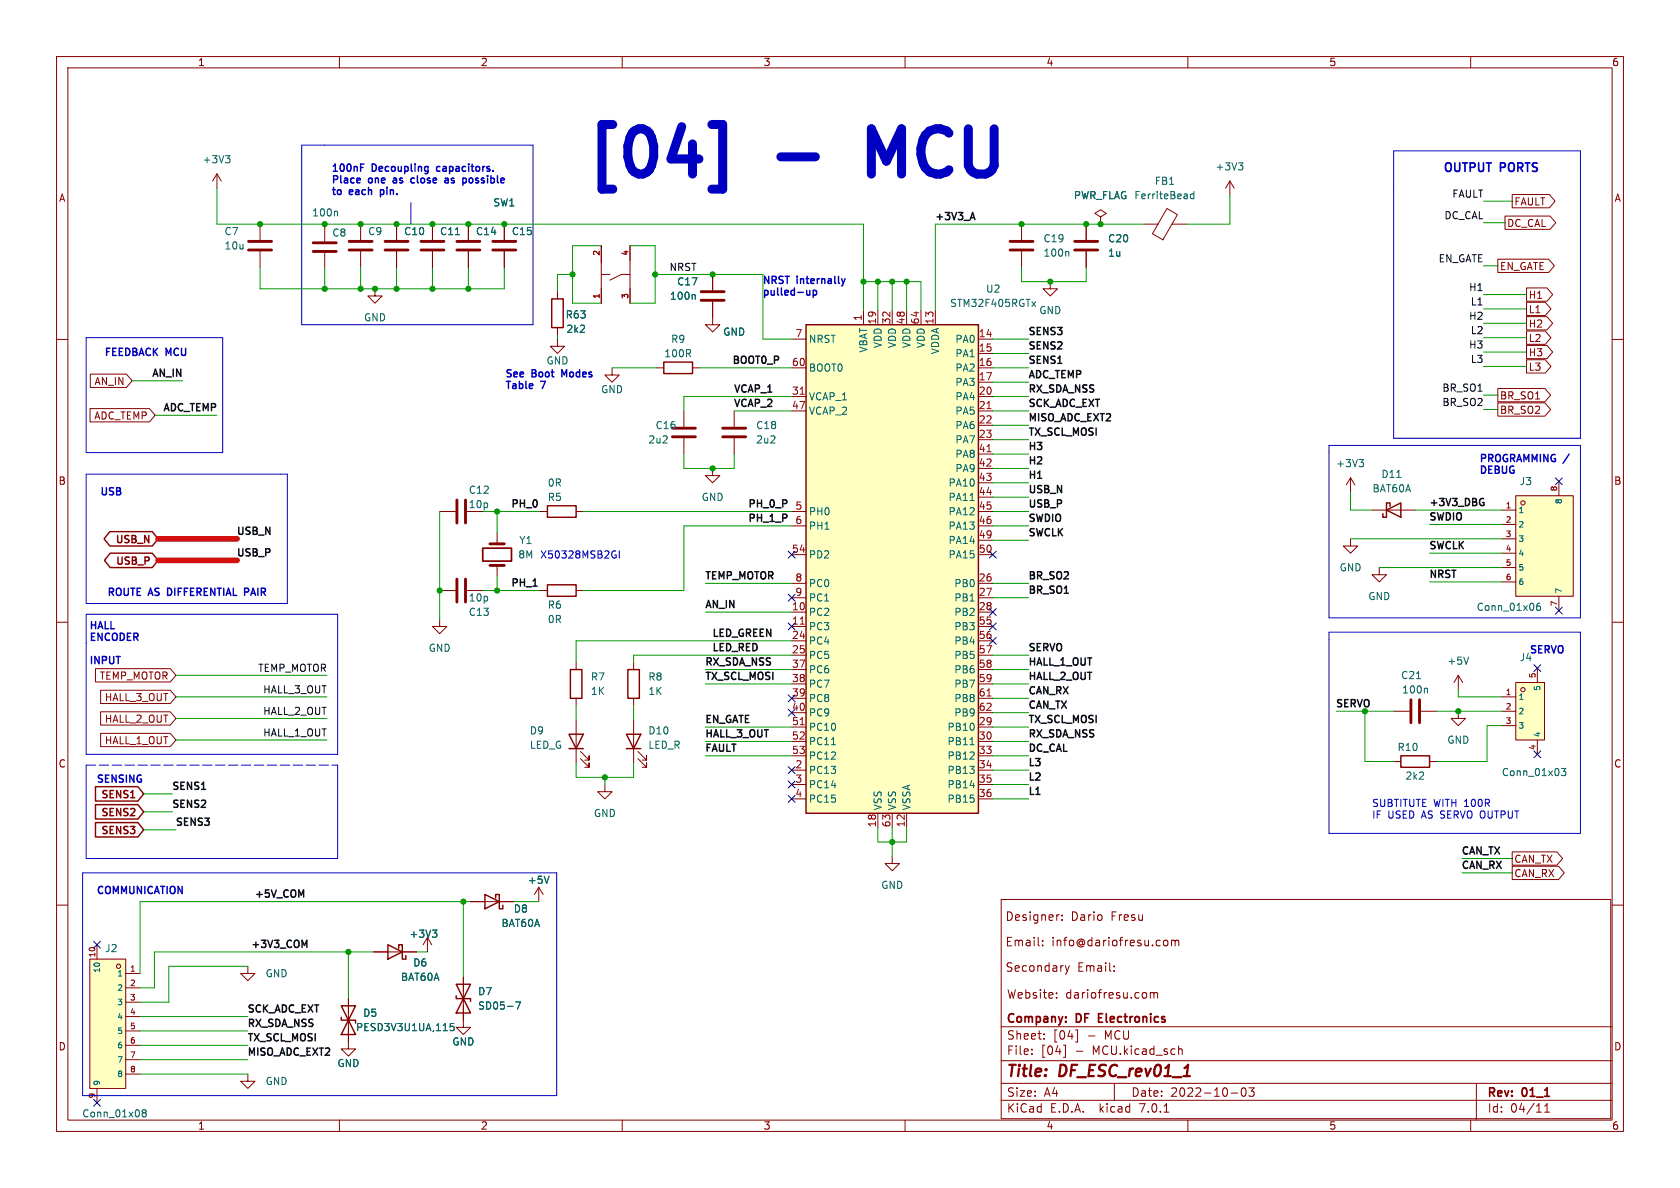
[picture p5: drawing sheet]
<svg xmlns="http://www.w3.org/2000/svg" width="297mm" height="210mm" viewBox="0 0 297 210" stroke-linecap="round" stroke-linejoin="round" font-family="sans-serif">
<defs><g id="words">
<g font-size="11.1" fill="#0000c2">
<text x="104.1" y="31.8">[04]</text>
<text x="138.5" y="31.8">-</text>
<text x="156.9" y="31.8">MCU</text>
</g>
<g font-size="2.8" fill="#840000">
<text x="178" y="190.8">Title:</text>
<text x="187.4" y="190.8">DF_ESC_rev01_1</text>
</g>
<g font-size="2.1" fill="#0000c2">
<text x="255.3" y="30.5">OUTPUT</text>
<text x="265.4" y="30.5">PORTS</text>
</g>
<g font-size="2.1" fill="#840000">
<text x="177.8" y="167.4">Email:</text>
<text x="177.8" y="162.9">Designer:</text>
<text x="185.9" y="167.4">info@dariofresu.com</text>
<text x="189.3" y="162.9">Dario</text>
<text x="196.4" y="162.9">Fresu</text>
<text x="177.8" y="171.9">Secondary</text>
<text x="190.5" y="171.9">Email:</text>
<text x="178" y="176.7">Website:</text>
<text x="188.4" y="176.7">dariofresu.com</text>
<text x="178" y="183.9">Sheet:</text>
<text x="178" y="181.1">Company:</text>
<text x="186.2" y="183.9">[04]</text>
<text x="190.4" y="181.1">DF</text>
<text x="194.8" y="181.1">Electronics</text>
<text x="195.3" y="183.9">MCU</text>
<text x="178" y="186.6">File:</text>
<text x="184" y="186.6">[04]</text>
<text x="193.2" y="186.6">MCU.kicad_sch</text>
<text x="178" y="196.8">KiCad</text>
<text x="178" y="194">Size:</text>
<text x="184.6" y="194">A4</text>
<text x="185.7" y="196.8">E.D.A.</text>
<text x="194.4" y="196.8">kicad</text>
<text x="200" y="194">Date:</text>
<text x="201.5" y="196.8">7.0.1</text>
<text x="206.9" y="194">2022-10-03</text>
<text x="263" y="194.2">Rev:</text>
<text x="263" y="196.8">Id:</text>
<text x="267" y="196.8">04/11</text>
<text x="269.2" y="194.2">01_1</text>
</g>
<g font-size="1.8" fill="#840000">
<text x="35" y="11.8">1</text>
<text x="85" y="11.8">2</text>
<text x="135" y="11.8">3</text>
<text x="185" y="11.8">4</text>
<text x="235" y="11.8">5</text>
<text x="285" y="11.8">6</text>
<text x="10.4" y="35.8">A</text>
<text x="285.4" y="35.8">A</text>
<text x="266.4" y="40.3">DC_CAL</text>
<text x="267.7" y="36.5">FAULT</text>
<text x="265.2" y="47.9">EN_GATE</text>
<text x="270.3" y="53">H1</text>
<text x="270.3" y="58.1">H2</text>
<text x="270.3" y="55.5">L1</text>
<text x="270.3" y="60.6">L2</text>
<text x="270.3" y="65.7">L3</text>
<text x="270.3" y="63.1">H3</text>
<text x="16.6" y="68.2">AN_IN</text>
<text x="265.2" y="70.8">BR_SO1</text>
<text x="16.5" y="74.3">ADC_TEMP</text>
<text x="265.2" y="73.3">BR_SO2</text>
<text x="10.3" y="85.8">B</text>
<text x="285.3" y="85.8">B</text>
<text x="20.1" y="96.3">USB_N</text>
<text x="20.2" y="100.1">USB_P</text>
<text x="17.5" y="120.3">TEMP_MOTOR</text>
<text x="18.4" y="124.1">HALL_3_OUT</text>
<text x="18.4" y="131.7">HALL_1_OUT</text>
<text x="18.4" y="127.9">HALL_2_OUT</text>
<text x="10.3" y="135.8">C</text>
<text x="285.3" y="135.8">C</text>
<text x="17.6" y="141.4">SENS1</text>
<text x="17.6" y="144.6">SENS2</text>
<text x="17.6" y="147.7">SENS3</text>
<text x="267.7" y="155.2">CAN_RX</text>
<text x="267.7" y="152.7">CAN_TX</text>
<text x="10.3" y="185.8">D</text>
<text x="285.3" y="185.8">D</text>
<text x="35" y="199.8">1</text>
<text x="85" y="199.8">2</text>
<text x="135" y="199.8">3</text>
<text x="185" y="199.8">4</text>
<text x="235" y="199.8">5</text>
<text x="285" y="199.8">6</text>
</g>
<g font-size="1.8" fill="#006464">
<text x="35.8" y="29">+3V3</text>
<text x="189.8" y="35.4">PWR_FLAG FerriteBead</text>
<text x="189.8" y="35.4">PWR_FLAG</text>
<text x="204.1" y="32.8">FB1</text>
<text x="214.8" y="30.3">+3V3</text>
<text x="39.6" y="41.7">C7</text>
<text x="55.1" y="38.4">100n</text>
<text x="58.7" y="42">C8</text>
<text x="65" y="41.7">C9</text>
<text x="71.4" y="41.7">C10</text>
<text x="77.7" y="41.7">C11</text>
<text x="84.1" y="41.7">C14</text>
<text x="87.2" y="36.6">SW1</text>
<text x="90.4" y="41.7">C15</text>
<text x="39.6" y="44.3">10u</text>
<text x="184.4" y="43">C19</text>
<text x="184.4" y="45.5">100n</text>
<text x="195.8" y="43">C20</text>
<text x="195.8" y="45.5">1u</text>
<text x="118.4" y="53.1">100n</text>
<text x="119.6" y="50.6">C17</text>
<text x="174.3" y="51.9">U2</text>
<text x="64.3" y="57">GND</text>
<text x="99.9" y="56.5">R63</text>
<text x="100.1" y="59">2k2</text>
<text x="127.8" y="59.5">GND</text>
<text x="167.9" y="54.4">STM32F405RGTx</text>
<text x="183.7" y="55.7">GND</text>
<text x="96.6" y="64.6">GND</text>
<text x="117.4" y="63.3">100R</text>
<text x="118.6" y="60.8">R9</text>
<text x="143" y="65.8">BOOT0</text>
<text x="143" y="60.8">NRST</text>
<text x="153.5" y="62.5" transform="rotate(-90 153.5 62.5)">VBAT</text>
<text x="156" y="61.7" transform="rotate(-90 156 61.7)">VDD</text>
<text x="158.6" y="61.7" transform="rotate(-90 158.6 61.7)">VDD</text>
<text x="161.1" y="61.7" transform="rotate(-90 161.1 61.7)">VDD</text>
<text x="163.6" y="61.7" transform="rotate(-90 163.6 61.7)">VDD</text>
<text x="166.2" y="62.8" transform="rotate(-90 166.2 62.8)">VDDA</text>
<text x="168.8" y="60.8">PA0</text>
<text x="168.8" y="63.3">PA1</text>
<text x="168.8" y="65.8">PA2</text>
<text x="106.2" y="69.7">GND</text>
<text x="143" y="70.9">VCAP_1</text>
<text x="168.8" y="68.4">PA3</text>
<text x="168.8" y="70.9">PA4</text>
<text x="115.8" y="76">C16</text>
<text x="133.6" y="76">C18</text>
<text x="143" y="73.5">VCAP_2</text>
<text x="168.8" y="73.5">PA5</text>
<text x="168.8" y="76">PA6</text>
<text x="114.6" y="78.5">2u2</text>
<text x="133.6" y="78.5">2u2</text>
<text x="168.8" y="78.5">PA7</text>
<text x="168.8" y="81.1">PA8</text>
<text x="168.8" y="83.6">PA9</text>
<text x="236.2" y="82.7">+3V3</text>
<text x="82.8" y="87.4">C12</text>
<text x="82.8" y="90">10p</text>
<text x="96.8" y="88.7">R5</text>
<text x="96.8" y="86.2">0R</text>
<text x="124" y="88.7">GND</text>
<text x="167.6" y="86.2">PA10</text>
<text x="167.6" y="88.7">PA11</text>
<text x="242.6" y="87.2">BAT60A</text>
<text x="244.2" y="84.6">D11</text>
<text x="268.6" y="85.9">J3</text>
<text x="143" y="91.2">PH0</text>
<text x="143" y="93.8">PH1</text>
<text x="167.6" y="91.2">PA12</text>
<text x="167.6" y="93.8">PA13</text>
<text x="91.6" y="98.9">8M</text>
<text x="91.8" y="96.3">Y1</text>
<text x="143" y="98.9">PD2</text>
<text x="167.6" y="96.3">PA14</text>
<text x="167.6" y="98.9">PA15</text>
<text x="236.8" y="101.2">GND</text>
<text x="82.8" y="106.5">10p</text>
<text x="96.8" y="107.8">R6</text>
<text x="143" y="103.9">PC0</text>
<text x="143" y="106.5">PC1</text>
<text x="168.6" y="103.9">PB0</text>
<text x="168.6" y="106.5">PB1</text>
<text x="241.8" y="106.2">GND</text>
<text x="82.8" y="109">C13</text>
<text x="96.8" y="110.3">0R</text>
<text x="143" y="109">PC2</text>
<text x="143" y="111.6">PC3</text>
<text x="168.6" y="109">PB2</text>
<text x="168.6" y="111.6">PB3</text>
<text x="261" y="108.1">Conn_01x06</text>
<text x="75.7" y="115.4">GND</text>
<text x="143" y="114.1">PC4</text>
<text x="143" y="116.6">PC5</text>
<text x="143" y="119.2">PC6</text>
<text x="168.6" y="114.1">PB4</text>
<text x="168.6" y="116.6">PB5</text>
<text x="168.6" y="119.2">PB6</text>
<text x="255.8" y="117.7">+5V</text>
<text x="104.4" y="120.5">R7</text>
<text x="104.4" y="123">1K</text>
<text x="114.6" y="120.5">R8</text>
<text x="114.6" y="123">1K</text>
<text x="143" y="121.7">PC7</text>
<text x="143" y="124.3">PC8</text>
<text x="168.6" y="121.7">PB7</text>
<text x="168.6" y="124.3">PB8</text>
<text x="247.6" y="120.2">C21</text>
<text x="247.8" y="122.7">100n</text>
<text x="93.6" y="130">D9</text>
<text x="114.6" y="130">D10</text>
<text x="143" y="126.8">PC9</text>
<text x="143" y="129.3">PC10</text>
<text x="143" y="131.9">PC11</text>
<text x="167.4" y="129.3">PB10</text>
<text x="167.4" y="131.9">PB11</text>
<text x="168.6" y="126.8">PB9</text>
<text x="255.8" y="131.6">GND</text>
<text x="93.6" y="132.5">LED_G</text>
<text x="114.6" y="132.5">LED_R</text>
<text x="143" y="137">PC13</text>
<text x="143" y="134.4">PC12</text>
<text x="167.4" y="134.4">PB12</text>
<text x="167.4" y="137">PB13</text>
<text x="247" y="132.9">R10</text>
<text x="248.4" y="138">2k2</text>
<text x="265.4" y="137.4">Conn_01x03</text>
<text x="143" y="139.5">PC14</text>
<text x="143" y="142">PC15</text>
<text x="156" y="143.3" transform="rotate(-90 156 143.3)">VSS</text>
<text x="158.6" y="143.3" transform="rotate(-90 158.6 143.3)">VSS</text>
<text x="161.1" y="143.3" transform="rotate(-90 161.1 143.3)">VSSA</text>
<text x="167.4" y="139.5">PB14</text>
<text x="167.4" y="142">PB15</text>
<text x="104.9" y="144.6">GND</text>
<text x="90.8" y="161.5">D8</text>
<text x="93.3" y="156.4">+5V</text>
<text x="155.7" y="157.3">GND</text>
<text x="72.3" y="165.9">+3V3</text>
<text x="88.6" y="164">BAT60A</text>
<text x="18.5" y="168.5">J2</text>
<text x="46.9" y="172.9">GND</text>
<text x="70.8" y="173.5">BAT60A</text>
<text x="73" y="171">D6</text>
<text x="64.1" y="179.9">D5</text>
<text x="84.5" y="176.1">D7</text>
<text x="84.5" y="178.6">SD05-7</text>
<text x="62.9" y="182.4">PESD3V3U1UA,115</text>
<text x="79.9" y="185">GND</text>
<text x="46.9" y="192">GND</text>
<text x="59.6" y="188.8">GND</text>
<text x="14.5" y="197.7">Conn_01x08</text>
</g>
<g font-size="1.8" fill="#0000c2">
<text x="58.7" y="30.4">100nF</text>
<text x="58.7" y="32.5">Place</text>
<text x="58.7" y="34.5">to</text>
<text x="61.9" y="34.5">each</text>
<text x="65.3" y="32.5">one</text>
<text x="65.9" y="30.4">Decoupling</text>
<text x="67.7" y="34.5">pin.</text>
<text x="70" y="32.5">as</text>
<text x="73.5" y="32.5">close</text>
<text x="77.7" y="30.4">capacitors.</text>
<text x="79.9" y="32.5">as</text>
<text x="83.4" y="32.5">possible</text>
<text x="134.9" y="50.3">NRST</text>
<text x="134.9" y="52.3">pulled-up</text>
<text x="141" y="50.3">internally</text>
<text x="18.5" y="63">FEEDBACK MCU</text>
<text x="89.4" y="66.8">See</text>
<text x="89.4" y="68.8">Table</text>
<text x="94.1" y="66.8">Boot</text>
<text x="95.8" y="68.8">7</text>
<text x="99.8" y="66.8">Modes</text>
<text x="261.6" y="81.8">PROGRAMMING /</text>
<text x="261.6" y="83.8">DEBUG</text>
<text x="17.8" y="87.6">USB</text>
<text x="95.5" y="98.8">X50328MSB2GI</text>
<text x="19" y="105.4">ROUTE AS DIFFERENTIAL PAIR</text>
<text x="15.9" y="111.3">HALL</text>
<text x="15.9" y="113.4">ENCODER</text>
<text x="15.9" y="117.5">INPUT</text>
<text x="268.6" y="117">J4</text>
<text x="270.5" y="115.6">SERVO</text>
<text x="17.1" y="138.4">SENSING</text>
<text x="242.6" y="142.7">SUBTITUTE WITH 100R</text>
<text x="242.6" y="144.8">IF USED AS SERVO OUTPUT</text>
<text x="17.1" y="158.1">COMMUNICATION</text>
</g>
<g font-size="1.8" fill="#0f0f0f">
<text x="256.6" y="35">FAULT</text>
<text x="165.4" y="39">+3V3_A</text>
<text x="255.2" y="38.8">DC_CAL</text>
<text x="118.4" y="48">NRST</text>
<text x="254.2" y="46.5">EN_GATE</text>
<text x="259.6" y="51.5">H1</text>
<text x="181.9" y="59.3">SENS3</text>
<text x="259.6" y="56.6">H2</text>
<text x="259.9" y="54.1">L1</text>
<text x="259.9" y="59.2">L2</text>
<text x="129.5" y="64.4">BOOT0_P</text>
<text x="181.9" y="61.8">SENS2</text>
<text x="181.9" y="64.4">SENS1</text>
<text x="259.6" y="61.7">H3</text>
<text x="259.9" y="64.2">L3</text>
<text x="26.6" y="66.7">AN_IN</text>
<text x="129.8" y="69.5">VCAP_1</text>
<text x="181.9" y="69.5">RX_SDA_NSS</text>
<text x="181.9" y="66.9">ADC_TEMP</text>
<text x="254.9" y="71.9">BR_SO2</text>
<text x="254.9" y="69.3">BR_SO1</text>
<text x="28.5" y="72.8">ADC_TEMP</text>
<text x="129.8" y="72">VCAP_2</text>
<text x="181.9" y="74.5">MISO_ADC_EXT2</text>
<text x="181.9" y="77.1">TX_SCL_MOSI</text>
<text x="181.9" y="72">SCK_ADC_EXT</text>
<text x="181.9" y="82.2">H2</text>
<text x="181.9" y="79.6">H3</text>
<text x="90.4" y="89.8">PH_0</text>
<text x="132.3" y="89.8">PH_0_P</text>
<text x="181.9" y="87.2">USB_N</text>
<text x="181.9" y="84.7">H1</text>
<text x="181.9" y="89.8">USB_P</text>
<text x="252.7" y="89.5">+3V3_DBG</text>
<text x="41.9" y="94.6">USB_N</text>
<text x="132.3" y="92.3">PH_1_P</text>
<text x="181.9" y="94.9">SWCLK</text>
<text x="181.9" y="92.3">SWDIO</text>
<text x="252.7" y="92.1">SWDIO</text>
<text x="41.9" y="98.4">USB_P</text>
<text x="252.7" y="97.2">SWCLK</text>
<text x="90.4" y="103.8">PH_1</text>
<text x="124.7" y="107.6">AN_IN</text>
<text x="124.7" y="102.5">TEMP_MOTOR</text>
<text x="181.9" y="105">BR_SO1</text>
<text x="181.9" y="102.5">BR_SO2</text>
<text x="252.7" y="102.2">NRST</text>
<text x="126" y="112.6">LED_GREEN</text>
<text x="45.5" y="118.8">TEMP_MOTOR</text>
<text x="124.7" y="117.7">RX_SDA_NSS</text>
<text x="126" y="115.2">LED_RED</text>
<text x="181.9" y="115.2">SERVO</text>
<text x="181.9" y="117.7">HALL_1_OUT</text>
<text x="46.4" y="122.7">HALL_3_OUT</text>
<text x="124.7" y="120.3">TX_SCL_MOSI</text>
<text x="181.9" y="125.3">CAN_TX</text>
<text x="181.9" y="120.3">HALL_2_OUT</text>
<text x="181.9" y="122.8">CAN_RX</text>
<text x="236.2" y="125.1">SERVO</text>
<text x="46.4" y="130.3">HALL_1_OUT</text>
<text x="46.4" y="126.5">HALL_2_OUT</text>
<text x="124.7" y="130.4">HALL_3_OUT</text>
<text x="124.7" y="127.9">EN_GATE</text>
<text x="181.9" y="127.9">TX_SCL_MOSI</text>
<text x="181.9" y="130.4">RX_SDA_NSS</text>
<text x="124.7" y="133">FAULT</text>
<text x="181.9" y="135.5">L3</text>
<text x="181.9" y="133">DC_CAL</text>
<text x="30.5" y="139.7">SENS1</text>
<text x="30.5" y="142.9">SENS2</text>
<text x="181.9" y="138">L2</text>
<text x="181.9" y="140.6">L1</text>
<text x="31.1" y="146.1">SENS3</text>
<text x="258.4" y="151.1">CAN_TX</text>
<text x="258.4" y="153.7">CAN_RX</text>
<text x="45.1" y="158.8">+5V_COM</text>
<text x="44.4" y="167.6">+3V3_COM</text>
<text x="43.8" y="179.1">SCK_ADC_EXT</text>
<text x="43.8" y="184.2">TX_SCL_MOSI</text>
<text x="43.8" y="181.6">RX_SDA_NSS</text>
<text x="43.8" y="186.7">MISO_ADC_EXT2</text>
</g>
<g font-size="1.8" fill="#a90000">
<text x="140.6" y="59.7">7</text>
<text x="152.4" y="56.8" transform="rotate(-90 152.4 56.8)">1</text>
<text x="154.9" y="57.4" transform="rotate(-90 154.9 57.4)">19</text>
<text x="157.5" y="57.4" transform="rotate(-90 157.5 57.4)">32</text>
<text x="160" y="57.4" transform="rotate(-90 160 57.4)">48</text>
<text x="162.6" y="57.4" transform="rotate(-90 162.6 57.4)">64</text>
<text x="165.1" y="57.4" transform="rotate(-90 165.1 57.4)">13</text>
<text x="173" y="59.7">14</text>
<text x="140" y="64.8">60</text>
<text x="173" y="62.2">15</text>
<text x="173" y="64.8">16</text>
<text x="140" y="69.9">31</text>
<text x="173" y="67.3">17</text>
<text x="173" y="69.9">20</text>
<text x="140" y="72.4">47</text>
<text x="173" y="72.4">21</text>
<text x="173" y="74.9">22</text>
<text x="173" y="77.5">23</text>
<text x="173" y="80">41</text>
<text x="173" y="82.6">42</text>
<text x="173" y="85.1">43</text>
<text x="173" y="87.6">44</text>
<text x="140.6" y="90.2">5</text>
<text x="140.6" y="92.7">6</text>
<text x="173" y="90.2">45</text>
<text x="173" y="92.7">46</text>
<text x="173" y="95.3">49</text>
<text x="140" y="97.8">54</text>
<text x="173" y="97.8">50</text>
<text x="140" y="108">10</text>
<text x="140.6" y="102.9">8</text>
<text x="140.6" y="105.4">9</text>
<text x="173" y="102.9">26</text>
<text x="173" y="105.4">27</text>
<text x="173" y="108">28</text>
<text x="140" y="110.5">11</text>
<text x="140" y="113">24</text>
<text x="173" y="110.5">55</text>
<text x="173" y="113">56</text>
<text x="140" y="115.6">25</text>
<text x="140" y="118.1">37</text>
<text x="173" y="115.6">57</text>
<text x="173" y="118.1">58</text>
<text x="140" y="120.7">38</text>
<text x="140" y="123.2">39</text>
<text x="140" y="125.7">40</text>
<text x="173" y="120.7">59</text>
<text x="173" y="123.2">61</text>
<text x="173" y="125.7">62</text>
<text x="140" y="128.3">51</text>
<text x="140" y="130.8">52</text>
<text x="173" y="128.3">29</text>
<text x="173" y="130.8">30</text>
<text x="140" y="133.4">53</text>
<text x="140.6" y="135.9">2</text>
<text x="173" y="133.4">33</text>
<text x="173" y="135.9">34</text>
<text x="140.6" y="138.4">3</text>
<text x="140.6" y="141">4</text>
<text x="173" y="138.4">35</text>
<text x="173" y="141">36</text>
<text x="154.9" y="146.3" transform="rotate(-90 154.9 146.3)">18</text>
<text x="157.5" y="146.3" transform="rotate(-90 157.5 146.3)">63</text>
<text x="160" y="146.3" transform="rotate(-90 160 146.3)">12</text>
</g>
<g font-size="1.4" fill="#a90000">
<text x="106" y="45.3" transform="rotate(-90 106 45.3)">2</text>
<text x="111.1" y="45.3" transform="rotate(-90 111.1 45.3)">4</text>
<text x="106" y="52.9" transform="rotate(-90 106 52.9)">1</text>
<text x="111.1" y="52.9" transform="rotate(-90 111.1 52.9)">3</text>
<text x="266.1" y="89.9">1</text>
<text x="275.3" y="86.9" transform="rotate(-90 275.3 86.9)">8</text>
<text x="266.1" y="92.5">2</text>
<text x="266.1" y="95">3</text>
<text x="266.1" y="97.5">4</text>
<text x="266.1" y="100.1">5</text>
<text x="266.1" y="102.6">6</text>
<text x="275.3" y="107.2" transform="rotate(-90 275.3 107.2)">7</text>
<text x="271.5" y="119.9" transform="rotate(-90 271.5 119.9)">5</text>
<text x="266.1" y="122.9">1</text>
<text x="266.1" y="125.5">2</text>
<text x="266.1" y="128">3</text>
<text x="271.5" y="132.6" transform="rotate(-90 271.5 132.6)">4</text>
<text x="16.9" y="169.3" transform="rotate(-90 16.9 169.3)">10</text>
<text x="22.9" y="171.8">1</text>
<text x="22.9" y="174.4">2</text>
<text x="22.9" y="176.9">3</text>
<text x="22.9" y="179.5">4</text>
<text x="22.9" y="182">5</text>
<text x="22.9" y="184.5">6</text>
<text x="22.9" y="187.1">7</text>
<text x="22.9" y="189.6">8</text>
<text x="16.9" y="194.2" transform="rotate(-90 16.9 194.2)">9</text>
</g>
<g font-size="1.4" fill="#006464">
<text x="276.3" y="89.3" transform="rotate(-90 276.3 89.3)">8</text>
<text x="268.5" y="90.9">1</text>
<text x="268.5" y="93.4">2</text>
<text x="268.5" y="95.9">3</text>
<text x="268.5" y="98.5">4</text>
<text x="268.5" y="101">5</text>
<text x="268.5" y="103.6">6</text>
<text x="276.3" y="104.9" transform="rotate(-90 276.3 104.9)">7</text>
<text x="268.5" y="123.9">1</text>
<text x="272.5" y="122.3" transform="rotate(-90 272.5 122.3)">5</text>
<text x="268.5" y="126.4">2</text>
<text x="268.5" y="129">3</text>
<text x="272.5" y="130.3" transform="rotate(-90 272.5 130.3)">4</text>
<text x="17.8" y="172.1" transform="rotate(-90 17.8 172.1)">10</text>
<text x="20.6" y="172.8">1</text>
<text x="20.6" y="175.3">2</text>
<text x="20.6" y="177.9">3</text>
<text x="20.6" y="180.4">4</text>
<text x="20.6" y="182.9">5</text>
<text x="20.6" y="185.5">6</text>
<text x="17.8" y="191.9" transform="rotate(-90 17.8 191.9)">9</text>
<text x="20.6" y="188">7</text>
<text x="20.6" y="190.6">8</text>
</g>
</g></defs>
<g fill="none" stroke="#840000" stroke-width=".18">
<path d="M10 10h277v190h-277zM12 12h273v186h-273zM60 10v2M110 10v2M160 10v2M210 10v2M260 10v2M38.4 30.7l-.8 1.3M38.4 30.7v2.6M38.4 30.7l.7 1.3M46 39.6v2.8M57.4 39.9v2.8"/>
<path d="M63.8 39.6v2.8M70.1 39.6v2.8M76.5 39.6v2.8M82.8 39.6v2.8M89.2 39.6v2.8M180.6 39.6v2.8M192 39.6v2.8M194.6 38.4l1-.7-1-.6-1.1 .6 1.1 .7v1.2M194.6 39.6h.1M202.2 39.6h2.5M206.3 36.9l1.9 1-2.6 4.5-1.9-1.1zM207.2 39.6h2.6"/>
<path d="M217.4 32l-.7 1.3M217.4 32v2.5M217.4 32l.8 1.3M266.1 38.2h7.9l1 1.2-1 1.1h-7.9zM267.3 34.4h6.6l1 1.2-1 1.1h-6.6zM10 60h2M46 44.5v2.7M57.4 44.7v2.8M63.8 44.5v2.7M66.3 51.1v1.2h1.3l-1.3 1.3-1.3-1.3h1.3M70.1 44.5v2.7M76.5 44.5v2.7"/>
<path d="M82.8 44.5v2.7M89.2 44.5v2.7M98.6 59.9v1.3h1.2l-1.2 1.3-1.3-1.3h1.3M98.6 51.6v1.2M98.6 57.9v1.3M106.3 43.4v10.2M106.3 48.5h1.5M111.4 48.5h-1.5l-2.1 1M111.4 43.4v10.2M126 53.3v4.1h1.3l-1.3 1.3-1.3-1.3h1.3M126 48.5v2.8M140 59.9h2.5"/>
<path d="M152.7 54.9v2.5M155.2 54.9v2.5M157.7 54.9v2.5M160.3 54.9v2.5M162.8 54.9v2.5M165.4 54.9v2.5M173 59.9h2.5M180.6 44.5v2.7M185.7 49.8v1.3h1.2l-1.2 1.2-1.3-1.2h1.3M192 44.5v2.7M264.8 45.8h9l1 1.2-1 1.2h-9zM269.9 58.5h3.3l1 1.2-1 1.2h-3.3z"/>
<path d="M269.9 50.9h3.6l1 1.2-1 1.1h-3.6zM269.9 56h3.6l1 1.2-1 1.1h-3.6zM269.9 53.4h3.3l1 1.2-1 1.2h-3.3zM285 60h2M15.9 72.2h10.5l1 1.2-1 1.2h-10.5zM16 66.1h6.4l1 1.2-1 1.2h-6.4zM108.2 65v1.3h1.3l-1.3 1.3-1.3-1.3h1.3M116.1 65h1.2M120.9 72.6v2.8M120.9 77.5v2.8M122.4 65h1.3M129.8 72.6v2.8"/>
<path d="M129.8 77.5v2.8M140 65h2.5M140 70.1h2.5M140 72.6h2.5M173 62.5h2.5M173 65h2.5M173 67.6h2.5M173 70.1h2.5M173 72.6h2.5M173 75.2h2.5M173 77.7h2.5M264.8 71.2h8.3l1 1.2-1 1.2h-8.3z"/>
<path d="M264.8 68.7h8.3l1 1.2-1 1.1h-8.3zM269.9 63.6h3.3l1 1.2-1 1.1h-3.3zM269.9 61.1h3.6l1 1.1-1 1.2h-3.6zM77.7 90.4h2.8M87.9 94.2v1.9M87.9 99.9v2M95.5 90.4h1.3M101.9 90.4h1.2M126 82.8v1.3h1.3l-1.3 1.2-1.3-1.2h1.3M140 90.4h2.5M140 93h2.5M140 98h2.5"/>
<path d="M173 90.4h2.5M173 80.3h2.5M173 82.8h2.5M173 85.3h2.5M173 87.9h2.5M173 93h2.5M173 95.5h2.5M173 98h2.5M238.8 95.3v1.2h1.2l-1.2 1.3-1.3-1.3h1.3M238.8 84.5l-.8 1.2M238.8 84.5v2.5M238.8 84.5l.7 1.2"/>
<path d="M242.6 90.2h7.6M265.4 90.2h2.6M265.4 92.7h2.6M265.4 95.3h2.6M265.4 97.8h2.6M268 87.6h10.1v17.8h-10.1zM275.6 85.1v2.5M10 110h2M16.9 118.2h13.2l1 1.2-1 1.2h-13.2zM77.7 109.5v1.2h1.3l-1.3 1.3-1.2-1.3h1.2M77.7 104.4h2.8M82.5 104.4h2.8"/>
<path d="M95.5 104.4h1.3M101.9 117.1v1.3M101.9 104.4h1.2M112 117.1v1.3M140 108.2h2.5M140 110.7h2.5M140 113.3h2.5M140 115.8h2.5M140 103.1h2.5M140 105.7h2.5M140 118.4h2.5M173 108.2h2.5"/>
<path d="M173 110.7h2.5M173 113.3h2.5M173 115.8h2.5M173 103.1h2.5M173 105.7h2.5M173 118.4h2.5M243.8 100.3v1.3h1.3l-1.3 1.3-1.2-1.3h1.2M257.8 119.4l-.8 1.3M257.8 119.4v2.5M257.8 119.4l.8 1.3M265.4 100.3h2.6M265.4 102.9h2.6"/>
<path d="M271.8 118.1v2.6M275.6 105.4v2.6M285 110h2M17.8 129.6h12.3l1 1.2-1 1.2h-12.3zM17.8 122h12.3l1 1.2-1 1.2h-12.3zM17.8 125.8h12.3l1 1.2-1 1.2h-12.3zM101.9 123.4v1.3M101.9 127.3v7.6M102.6 134.1l1.5 1.5v-.7v.7h-.7M102.6 132.8l1.5 1.6v-.8v.8h-.7M106.9 138.7v1.3h1.3l-1.3 1.2-1.2-1.2h1.2M112 123.4v1.3"/>
<path d="M112 127.3v7.6M112.8 134.1l1.5 1.5v-.7v.7h-.8M112.8 132.8l1.5 1.6v-.8v.8h-.8M140 136.1h2.5M140 128.5h2.5M140 138.7h2.5M140 131.1h2.5M140 133.6h2.5M140 120.9h2.5M140 123.4h2.5M140 126h2.5M173 136.1h2.5"/>
<path d="M173 128.5h2.5M173 138.7h2.5M173 131.1h2.5M173 133.6h2.5M173 120.9h2.5M173 123.4h2.5M173 126h2.5M246.4 134.6h1.2M246.4 125.7h2.8M251.2 125.7h2.8M252.7 134.6h1.3M257.8 125.7v1.3h1.3l-1.3 1.3-1.3-1.3h1.3"/>
<path d="M265.4 123.2h2.6M265.4 125.7h2.6M265.4 128.3h2.6M268 120.7h5v10.1h-5zM271.8 130.8v2.6M10 160h2M83.2 159.4h7.6M95.2 156.8l-.7 1.3M95.2 156.8v2.6M95.2 156.8l.8 1.3M140 141.2h2.5M155.2 143.8v2.5"/>
<path d="M157.7 151.4v1.3h1.3l-1.3 1.2-1.2-1.2h1.2M157.7 143.8v2.5M160.3 143.8v2.5M173 141.2h2.5M177 159h107.8v38.8h-107.8zM267.3 153.1h8.2l1.1 1.2-1.1 1.2h-8.2zM267.3 150.6h7.9l1 1.2-1 1.1h-7.9zM285 160h2M15.9 169.5h6.3v22.9h-6.3zM17.1 167v2.5M22.2 172.1h2.6M22.2 174.6h2.6"/>
<path d="M22.2 177.2h2.6M22.2 179.7h2.6M43.8 170.8v1.3h1.3l-1.3 1.3-1.3-1.3h1.3M61.6 176.5v8.9h1.3l-1.3 1.3-1.3-1.3h1.3M66 168.3h7.7M75.6 165.7l-.8 1.3M75.6 165.7v2.6M75.6 165.7l.7 1.3M81.9 172.7v8.9h1.3l-1.3 1.3-1.3-1.3h1.3M184.3 167.1v.1M184.3 166.3v.1M186.8 176.3v.2"/>
<path d="M186.8 175.5v.2M187.1 161.7h.2M187.8 162.6v.1M187.8 161.8v.1M188.3 170.7l.4 1M188.7 171.7l-.2 .4-.2 .1M189 170.7l-.3 1M197 171.6v.1M197 170.8v.1M203.4 175.6l.4-.1 .2 .2M203.4 175.5v1M204 175.7l.2-.2h.4v1"/>
<path d="M204 175.7v.8M205.8 166.3l.4-.1 .3 .3v.4l-.2 .2-.3 .1-.2-.1M207.1 166.3l.4-.1 .3 .2M207.1 166.2v1M207.8 166.4l.2-.2 .3 .1 .1 .9M207.8 166.4v.8M17.1 192.4v2.5M22.2 182.2h2.6M22.2 184.8h2.6M22.2 187.3h2.6M22.2 189.9h2.6M43.8 189.9v1.2h1.3l-1.3 1.3-1.3-1.3h1.3"/>
<path d="M60 198v2M110 198v2M160 198v2M177 194.5h108M177 191.5h108M177 187.5h108M177 181.5h108M182.4 186.3v.1M182.4 185.5v.1M184.6 183.6v.1M184.6 182.8v.1M188.4 184.8v2.1h-.4"/>
<path d="M190.1 182.1h.4v2.1h-.4M190.3 185.8h1.1M192.4 183.1h1.2M197 191.5v3M205.8 196.6h.8M208.4 185.5l.2-.1 .3 .1 .1 .9M210 198v2M217.6 193.2h1.2M219.6 192.4l.2-.1a.81 .81 0 0 1 .6 .6 .81 .81 0 0 1-.3 .8l-.2 .1a.81 .81 0 0 1-.6-.6 .81 .81 0 0 1 .3-.8zM220.8 192.3h.9l-.5 .6 .4 .1v.7l-.2 .1h-.4l-.2-.1M260 198v2M261 191.5v6.5"/>
<path d="M273.1 196.6h.8M273.1 195.5l.4-.4v1.5"/>
<circle cx="269.2" cy="88.9" r=".38"/>
<circle cx="269.2" cy="121.9" r=".38"/>
<circle cx="21" cy="170.8" r=".38"/>
</g>
<g fill="none" stroke="#840000" stroke-width=".51">
<path d="M43.9 44.2h4.1M43.9 42.7h4.1M55.4 44.5h4M55.4 42.9h4M61.7 44.2h4.1M61.7 42.7h4.1M68.1 44.2h4M68.1 42.7h4M74.4 44.2h4.1M74.4 42.7h4.1M80.8 44.2h4M80.8 42.7h4"/>
<path d="M87.1 44.2h4.1M87.1 42.7h4.1M124 53.1h4M124 51.6h4M178.6 44.2h4M178.6 42.7h4M190 44.2h4.1M190 42.7h4.1M118.9 77.2h4M118.9 75.7h4M127.8 77.2h4M127.8 75.7h4"/>
<path d="M80.8 88.4v4.1M82.3 88.4v4.1M86.6 99.9h2.6M86.6 96.1h2.6M80.8 102.4v4M82.3 102.4v4M249.4 123.7v4.1M251 123.7v4.1"/>
</g>
<g fill="none" stroke="#840000" stroke-width=".25">
<path d="M97.5 52.8h2.1v5.1h-2.1zM142.5 57.4h30.5v86.4h-30.5zM117.3 64h5.1v2h-5.1zM19.4 94h7.5l1 1.3-1 1.2h-7.5l-1-1.2zM19.5 97.8h7.4l1 1.3-1 1.2h-7.4l-1-1.2zM96.8 89.4h5.1v2h-5.1zM245.1 90.2l2.5-1.3v2.5zM245.7 89.5v-.6h-.6v2.5h-.6v-.6M96.8 103.4h5.1v2h-5.1zM100.8 118.4h2.1v5h-2.1zM111 118.4h2v5h-2zM16.9 139.1h7.5l1 1.2-1 1.3h-7.5z"/>
<path d="M100.6 129.8h2.5l-1.2 2.5zM100.6 132.3h2.5M110.7 129.8h2.6l-1.3 2.5zM110.7 132.3h2.6M247.6 133.6h5.1v2h-5.1zM16.9 142.2h7.5l1 1.3-1 1.3h-7.5zM16.9 145.4h7.5l1 1.3-1 1.3h-7.5zM23.1 141h.7M85.7 158.1l2.6 1.3-2.6 1.3zM87.6 158.8v-.7h.7v2.6h.6v-.7M60.3 179.8v.5h2.6v.5M60.3 177.8h2.6l-2.6 5.1h2.6z"/>
<path d="M68.6 167l2.5 1.3-2.5 1.2zM70.5 167.6v-.6h.6v2.5h.7v-.6M80.6 176v.5h2.6v.5M80.6 174h2.6l-2.6 5.1h2.6z"/>
</g>
<g fill="none" stroke="#006464" stroke-width=".18">
<path d="M39.9 27.5h.8l-.5 .5M40.4 28l.3 .2v.3l-.3 .3M59.5 37.3l.2 .2v.7M211.1 33.9v1.2M211.1 34.3h-.4l-.3 .2 .2 .6h.5M218.9 28.8h.8l-.4 .5M219.5 29.3l.2 .2v.3l-.2 .3M122.7 52.1l.2 .1v.7M182.4 53.3l.7 .9M183.1 53.3l-.7 .9M188.8 44.4l.2 .2v.7M171.5 88.5h.7"/>
<path d="M240.3 81.2h.8l-.5 .5M240.8 81.7l.3 .3v.3l-.3 .2M171.5 106.3h.7M259.6 116.2l-.4 1.2M272.2 106.6l-.3 .1a.86 .86 0 0 0 0 1.2l.4-.1 .1-.4-.3-.3-.3 .1-.2 .2M147 131.7h.7M171.5 131.7h.7M171.5 138.8h.8M252.2 121.7l.2 .1v.7M276 135.8h.8l-.4 .5 .4 .1v.6l-.2 .1-.6-.1M97.1 154.9l-.5 1.3M76.4 164.4h.8l-.4 .5"/>
<path d="M77 164.9l.2 .2v.3l-.2 .3M91.2 177.1h.8l-.5 1.3M25.4 196.7l-.3-.2 .3-.3h.2l.3 .2-.3 .3M25.4 196.7l-.3 .3 .1 .3 .2 .1h.3l.2-.2v-.2l-.3-.3M25.4 196.7h.2M80.2 180.9h-.6v.6l.1-.1 .5 .1 .1 .2-.1 .4-.1 .1-.5-.1"/>
</g>
<path d="M85.3 96.9h5.1v2.3h-5.1z" fill="none" stroke="#840000" stroke-width=".3"/>
<g fill="#ffffc2" stroke="#ffffc2" stroke-width=".18">
<path d="M142.5 57.4h30.5v86.4h-30.5z"/>
<path d="M15.9 169.5h6.3v22.9h-6.3z"/>
<path d="M268 87.6h10.1v17.8h-10.1z"/>
<path d="M268 120.7h5v10.1h-5z"/>
<circle cx="21" cy="170.8" r=".38"/>
<circle cx="269.2" cy="88.9" r=".38"/>
<circle cx="269.2" cy="121.9" r=".38"/>
</g>
<path d="M141.5 69.7h.7M174.5 72.2h.7M174.5 79.9h.7M141.5 110.3h.7M141.5 128.1h.7M174.5 123h.7" fill="none" stroke="#a90000" stroke-width=".18"/>
<path d="M262.1 88.8h.2v.5M53.8 167.1l.4-.9v1.3" fill="none" stroke="#0f0f0f" stroke-width=".25"/>
<path d="M73.1 31.5h-.3l-.2 .2 .1 .5 .4 .1M78.6 32.1l.2 .2h.4M78.7 31.5h.5v.8M79.2 31.8h-.4l-.2 .2M82.4 31.6v.6M83 31.6v.6M143.8 51.3v1.3M143.8 51.4l.3-.1 .3 .3-.2 .5h-.4" fill="none" stroke="#0000c2" stroke-width=".25"/>
<path d="M125.9 22h1.9v11.4h-1.9" fill="none" stroke="#0000c2" stroke-width="1.6"/>
<g fill="none" stroke="#0000c2" stroke-width=".18">
<path d="M53.3 25.7h40.9v31.7h-40.9zM72.6 35.8v3.8M246.4 26.7h33v50.8h-33zM15.2 59.7h24.2v20.3h-24.2zM234.9 78.7h44.5v30.5h-44.5zM15.2 83.8h35.6v22.9h-35.6zM108.6 97.4h.3M108.7 98.1h.2v.4l-.2 .2M109.5 97.4v1.3M15.2 108.6h44.5v24.8h-44.5zM234.9 111.8h44.5v35.5h-44.5zM15.2 135.3v16.5h44.5v-16.5"/>
<path d="M14.6 154.3h83.8v39.4h-83.8z"/>
</g>
<path d="M15.2 135.3h44.5" fill="none" stroke="#0000c2" stroke-width=".18" stroke-dasharray="1.7 .6"/>
<g fill="none" stroke="#009600" stroke-width=".18">
<path d="M38.4 33.3v6.3h114.3v15.3M57.4 39.6v.3M202.2 39.6h-36.8v15.3M217.4 34.5v5.1h-7.6M262.3 35.6h5M262.3 39.4h3.8M46 47.2v3.9h43.2v-3.9M57.4 47.5v3.6M63.8 47.2v3.9M70.1 47.2v3.9M76.5 47.2v3.9M82.8 47.2v3.9"/>
<path d="M98.6 59.2v.7M101.2 48.5h-2.6v3.1M106.3 43.4h-5.1v10.2h5.1M111.4 43.4h4.4v10.2h-4.4M115.8 48.5h19.1v11.4h5.1M152.7 49.8h10.1v5.1M155.2 49.8v5.1M157.7 49.8v5.1M160.3 49.8v5.1M175.5 59.9h6.4M180.6 47.2v2.6h11.4v-2.6M262.3 59.7h7.6"/>
<path d="M262.3 57.2h7.6M262.3 54.6h7.6M262.3 52.1h7.6M262.3 47h2.5M23.4 67.3h8.9M27.4 73.4h11M108.2 65h7.9M123.7 65h16.3M129.8 72.6h10.2M140 70.1h-19.1v2.5M175.5 72.6h6.4M175.5 70.1h6.4"/>
<path d="M175.5 65h6.4M175.5 62.5h6.4M175.5 75.2h6.4M175.5 77.7h6.4M175.5 67.6h6.4M262.3 62.2h7.6M262.3 64.8h7.6M262.3 69.9h2.5M262.3 72.4h2.5M77.7 90.4v19.1M85.3 90.4h10.2M87.9 90.4v3.8"/>
<path d="M103.1 90.4h36.9M120.9 80.3v2.5h8.9v-2.5M140 93h-19.1v11.4h-17.8M175.5 95.5h6.4M175.5 93h6.4M175.5 82.8h6.4M175.5 90.4h6.4M175.5 87.9h6.4M175.5 85.3h6.4M175.5 80.3h6.4M238.8 87v3.2h3.8M238.8 95.3h26.6"/>
<path d="M250.2 90.2h15.2M252.7 97.8h12.7M252.7 92.7h12.7M31.1 119.4h26.7M85.3 104.4h10.2M87.9 101.9v2.5M124.7 103.1h15.3M124.7 108.2h15.3M124.7 118.4h15.3M140 113.3h-38.1v3.8M140 115.8h-28v1.3M175.5 103.1h6.4"/>
<path d="M175.5 105.7h6.4M175.5 118.4h6.4M175.5 115.8h6.4M243.8 100.3h21.6M252.7 102.9h12.7M31.1 123.2h26.7M31.1 127h26.7M31.1 130.8h26.7M101.9 134.9v2.5h10.1v-2.5M101.9 124.7v2.6M106.9 137.4v1.3M112 124.7v2.6"/>
<path d="M124.7 128.5h15.3M124.7 131.1h15.3M124.7 120.9h15.3M124.7 133.6h15.3M175.5 128.5h6.4M175.5 131.1h6.4M175.5 120.9h6.4M175.5 123.4h6.4M175.5 126h6.4M175.5 133.6h6.4M175.5 138.7h6.4M175.5 136.1h6.4"/>
<path d="M236.2 125.7h10.2M241.3 125.7v8.9h5.1M254 125.7h11.4M257.8 121.9v1.3h7.6M265.4 128.3h-2.5v6.3h-8.9M25.4 146.7h5.7M25.4 143.5h5.1M25.4 140.3h5.1M81.9 159.4v13.3M83.2 159.4h-58.4v12.7M90.8 159.4h4.4M155.2 146.3v2.5h5.1v-2.5"/>
<path d="M157.7 146.3v5.1M175.5 141.2h6.4M258.4 151.8h8.9M258.4 154.3h8.9M24.8 179.7h19M43.8 170.8h-14v6.4h-5M61.6 168.3v8.2M66 168.3h-38.7v6.3h-2.5M73.7 168.3h1.9M24.8 187.3h19M24.8 189.9h19M24.8 182.2h19"/>
<path d="M24.8 184.8h19"/>
</g>
<path d="M27.9 99.1h14M27.9 95.3h14" fill="none" stroke="#f00" stroke-width="1"/>
<g fill="none" stroke="#000084" stroke-width=".18">
<path d="M139.3 97.4l1.3 1.3M140.6 97.4l-1.3 1.3M174.9 97.4l1.2 1.3M176.1 97.4l-1.2 1.3M275 84.5l1.2 1.2M276.2 84.5l-1.2 1.2M139.3 105.1l1.3 1.2M139.3 110.1l1.3 1.3M140.6 105.1l-1.3 1.2M140.6 110.1l-1.3 1.3M174.9 107.6l1.2 1.2M174.9 110.1l1.2 1.3"/>
<path d="M174.9 112.7l1.2 1.2M176.1 107.6l-1.2 1.2M176.1 110.1l-1.2 1.3M176.1 112.7l-1.2 1.2M271.2 117.5l1.2 1.2M272.4 117.5l-1.2 1.2M275 107.3l1.2 1.3M276.2 107.3l-1.2 1.3M139.3 138.1l1.3 1.2M139.3 125.4l1.3 1.2M139.3 135.5l1.3 1.3M139.3 122.8l1.3 1.3"/>
<path d="M140.6 138.1l-1.3 1.2M140.6 125.4l-1.3 1.2M140.6 135.5l-1.3 1.3M140.6 122.8l-1.3 1.3M271.2 132.7l1.2 1.3M272.4 132.7l-1.2 1.3M139.3 140.6l1.3 1.2M140.6 140.6l-1.3 1.2M16.5 166.4l1.3 1.2M17.8 166.4l-1.3 1.2M16.5 194.3l1.3 1.3M17.8 194.3l-1.3 1.3"/>
</g>
<g fill="#009600" stroke="#009600" stroke-width=".18">
<circle cx="155.2" cy="49.8" r=".46"/>
<circle cx="152.7" cy="49.8" r=".46"/>
<circle cx="126" cy="48.5" r=".46"/>
<circle cx="157.7" cy="49.8" r=".46"/>
<circle cx="160.3" cy="49.8" r=".46"/>
<circle cx="180.6" cy="39.6" r=".46"/>
<circle cx="192" cy="39.6" r=".46"/>
<circle cx="185.7" cy="49.8" r=".46"/>
<circle cx="194.6" cy="39.6" r=".46"/>
<circle cx="241.3" cy="125.7" r=".46"/>
<circle cx="257.8" cy="125.7" r=".46"/>
<circle cx="157.7" cy="148.8" r=".46"/>
<circle cx="126" cy="82.8" r=".46"/>
<circle cx="115.8" cy="48.5" r=".46"/>
<circle cx="106.9" cy="137.4" r=".46"/>
<circle cx="81.9" cy="159.4" r=".46"/>
<circle cx="87.9" cy="90.4" r=".46"/>
<circle cx="87.9" cy="104.4" r=".46"/>
<circle cx="77.7" cy="104.4" r=".46"/>
<circle cx="66.3" cy="51.1" r=".46"/>
<circle cx="70.1" cy="51.1" r=".46"/>
<circle cx="57.4" cy="51.1" r=".46"/>
<circle cx="63.8" cy="51.1" r=".46"/>
<circle cx="57.4" cy="39.6" r=".46"/>
<circle cx="63.8" cy="39.6" r=".46"/>
<circle cx="46" cy="39.6" r=".46"/>
<circle cx="76.5" cy="39.6" r=".46"/>
<circle cx="82.8" cy="39.6" r=".46"/>
<circle cx="89.2" cy="39.6" r=".46"/>
<circle cx="101.2" cy="48.5" r=".46"/>
<circle cx="70.1" cy="39.6" r=".46"/>
<circle cx="82.8" cy="51.1" r=".46"/>
<circle cx="76.5" cy="51.1" r=".46"/>
<circle cx="61.6" cy="168.3" r=".46"/>
</g>
<use href="#words"/>
</svg>
